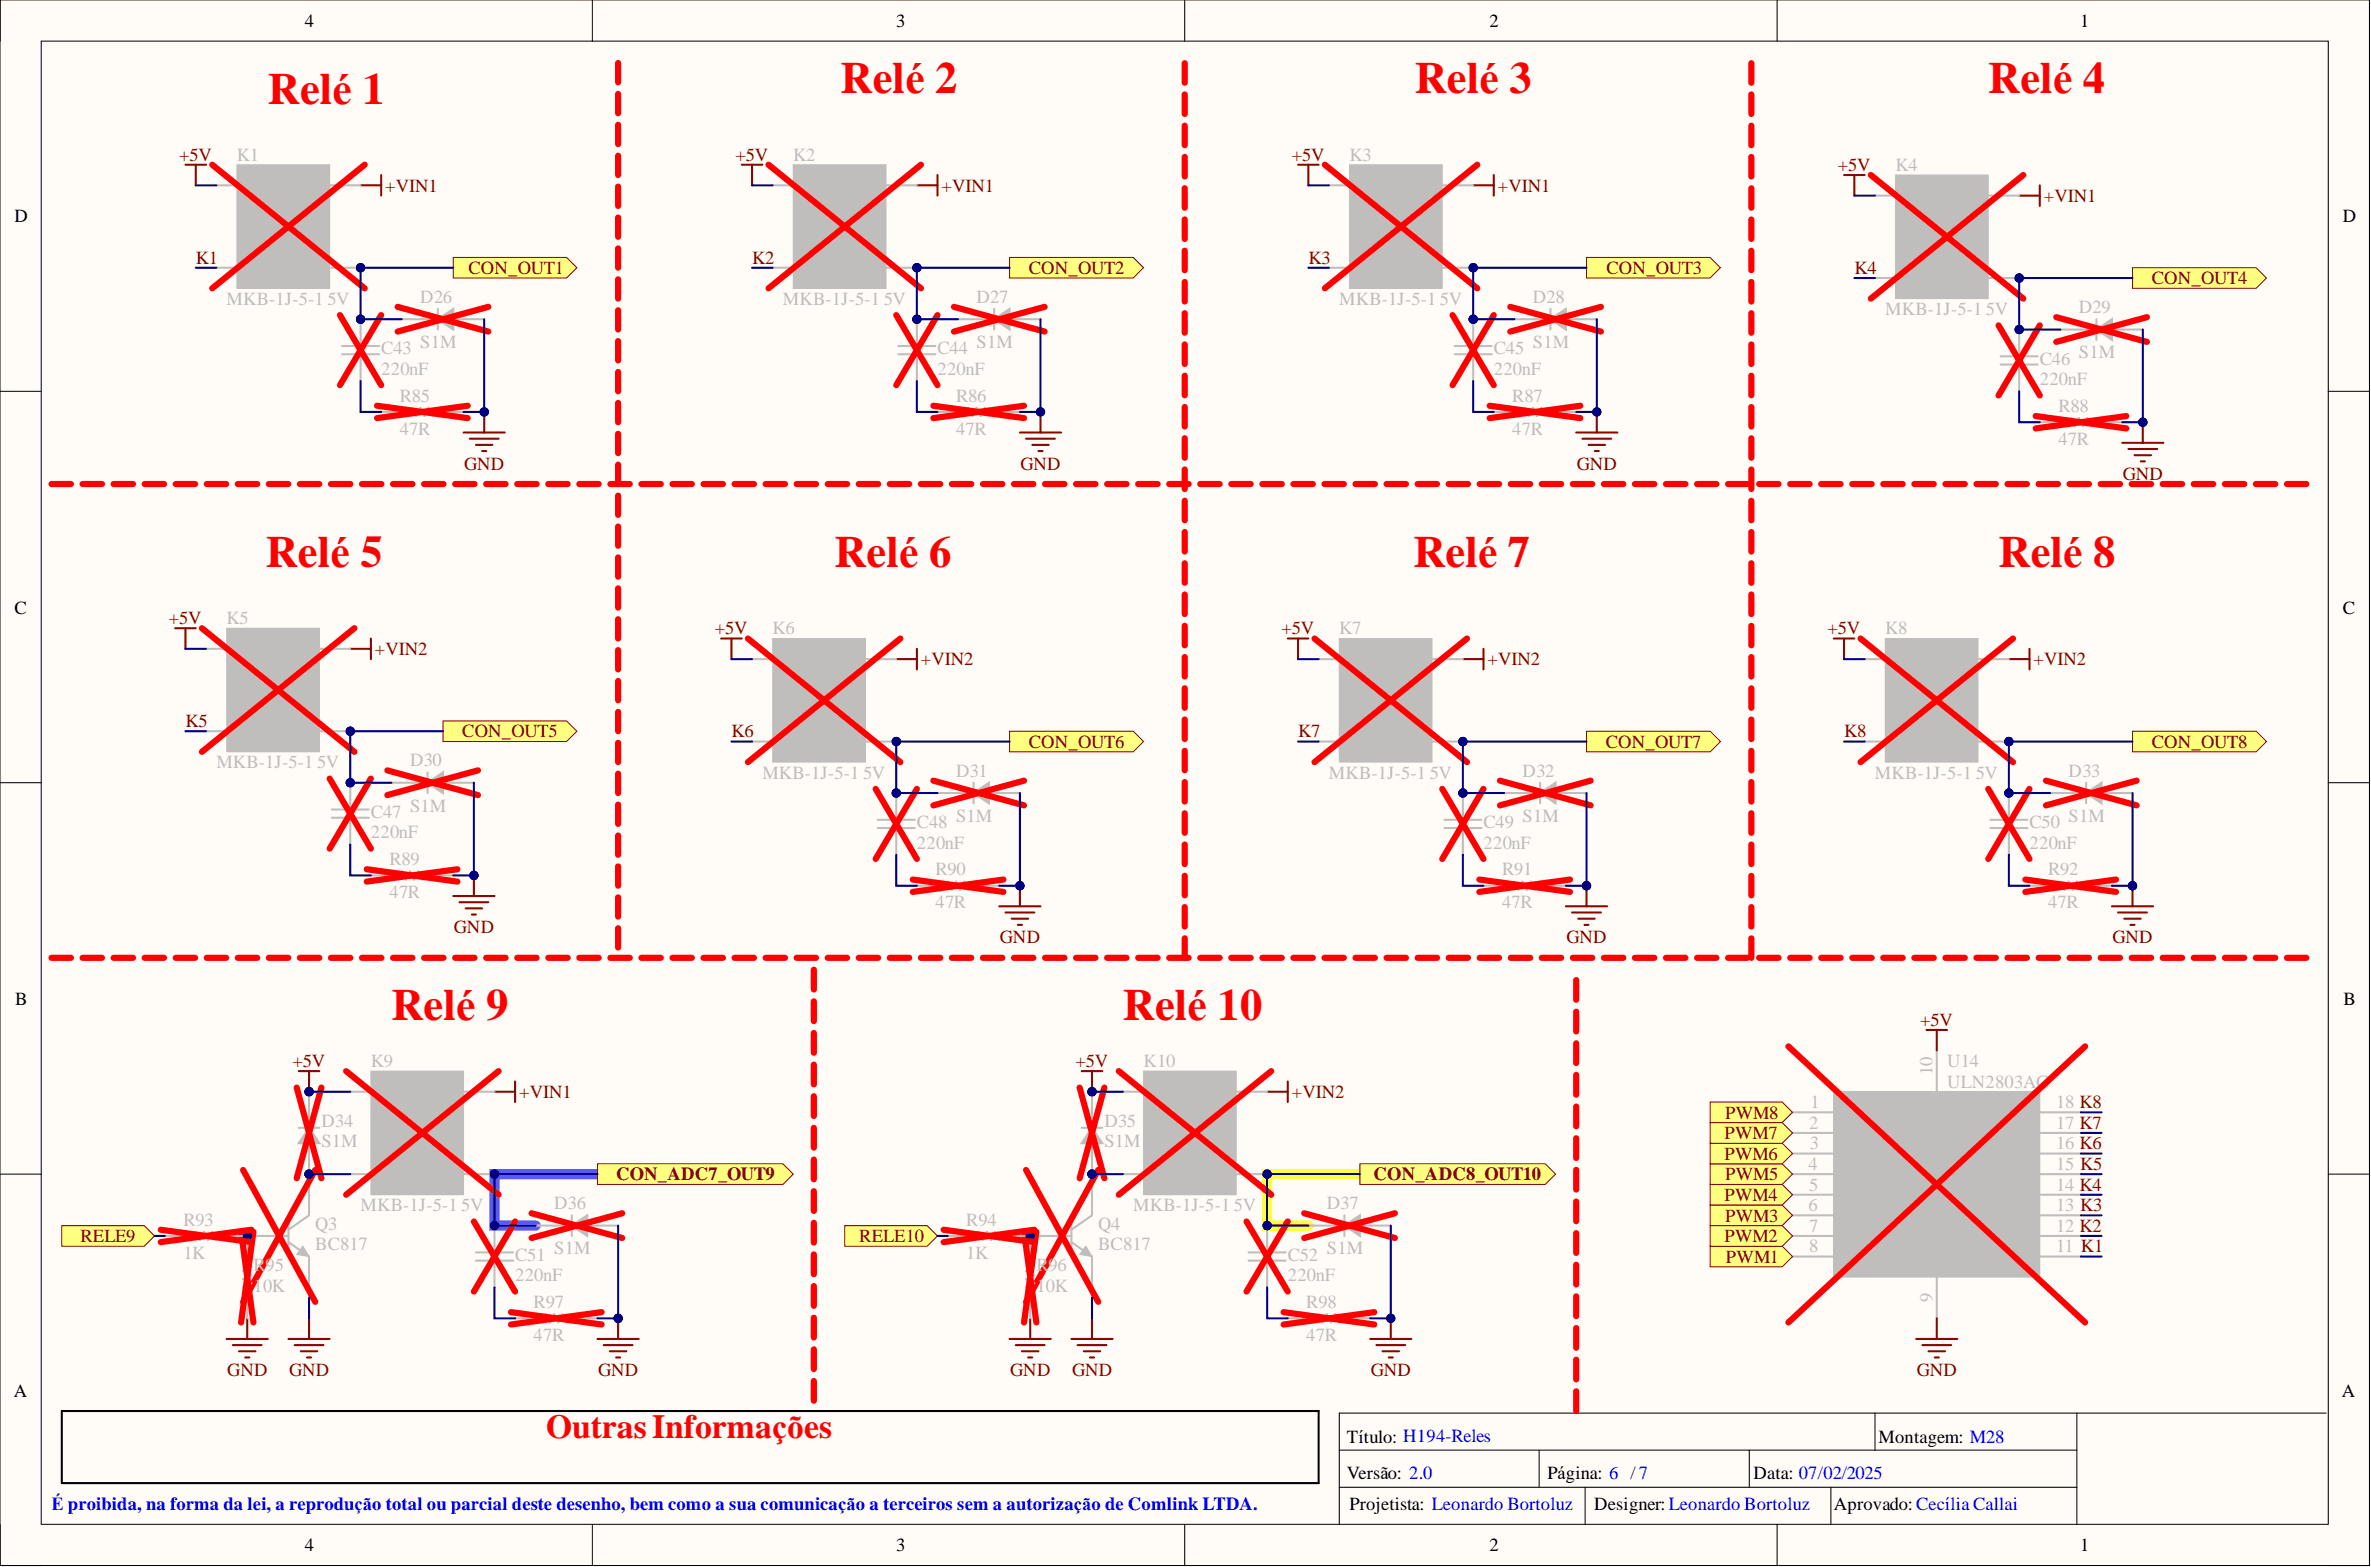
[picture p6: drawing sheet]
<svg xmlns="http://www.w3.org/2000/svg" width="292mm" height="193mm" viewBox="0 0 292 193" stroke-linecap="round" stroke-linejoin="round" font-family="sans-serif">
<defs><g id="words">
<g font-size="5.5" fill="#f00">
<text x="103.6" y="11.5">Relé 2</text>
<text x="174.3" y="11.5">Relé 3</text>
<text x="245" y="11.5">Relé 4</text>
<text x="33" y="12.8">Relé 1</text>
<text x="32.7" y="69.8">Relé 5</text>
<text x="102.8" y="69.8">Relé 6</text>
<text x="174.1" y="69.8">Relé 7</text>
<text x="246.2" y="69.8">Relé 8</text>
<text x="48.2" y="125.6">Relé 9</text>
<text x="138.3" y="125.6">Relé 10</text>
</g>
<text font-size="4.1" fill="#f00" x="67.3" y="177.1">OutrasInformações</text>
<g font-size="2.3">
<text x="37.6" y="3.3">4</text>
<text x="110.4" y="3.3">3</text>
<text x="183.5" y="3.3">2</text>
<text x="256.3" y="3.3">1</text>
<text x="1.8" y="27.4">D</text>
<text x="288.6" y="27.4">D</text>
<text x="1.8" y="75.6">C</text>
<text x="288.6" y="75.6">C</text>
<text x="1.9" y="123.8">B</text>
<text x="288.7" y="123.8">B</text>
<text x="1.7" y="172">A</text>
<text x="288.5" y="172">A</text>
<text x="165.9" y="177.7">Título: H194-Reles</text>
<text x="231.4" y="177.7">Montagem: M28</text>
<text x="165.9" y="182.1">Versão: 2.0</text>
<text x="166.3" y="185.9">Projetista: Leonardo Bortoluz</text>
<text x="190.6" y="182.1">Página: 6 /7</text>
<text x="196.4" y="185.9">Designer: Leonardo Bortoluz</text>
<text x="216" y="182.1">Data: 07/02/2025</text>
<text x="225.9" y="185.9">Aprovado: Cecília Callai</text>
<text x="37.6" y="191">4</text>
<text x="110.4" y="191">3</text>
<text x="183.5" y="191">2</text>
<text x="256.3" y="191">1</text>
</g>
<g font-size="2.3" fill="#800000">
<text x="22.1" y="19.8">+5V</text>
<text x="47.5" y="23.6">+VIN1</text>
<text x="90.6" y="19.8">+5V</text>
<text x="116" y="23.6">+VIN1</text>
<text x="159.2" y="19.8">+5V</text>
<text x="184.5" y="23.6">+VIN1</text>
<text x="226.4" y="21">+5V</text>
<text x="251.8" y="24.9">+VIN1</text>
<text x="24.1" y="32.5">K1</text>
<text x="57.7" y="33.7">CON_OUT1</text>
<text x="92.6" y="32.5">K2</text>
<text x="126.7" y="33.7">CON_OUT2</text>
<text x="161.2" y="32.5">K3</text>
<text x="197.9" y="33.7">CON_OUT3</text>
<text x="228.5" y="33.7">K4</text>
<text x="265.1" y="35">CON_OUT4</text>
<text x="57.2" y="57.8">GND</text>
<text x="125.7" y="57.8">GND</text>
<text x="194.3" y="57.8">GND</text>
<text x="261.5" y="59.1">GND</text>
<text x="20.8" y="76.9">+5V</text>
<text x="46.2" y="80.7">+VIN2</text>
<text x="88.1" y="78.1">+5V</text>
<text x="113.5" y="81.9">+VIN2</text>
<text x="157.9" y="78.1">+5V</text>
<text x="183.3" y="81.9">+VIN2</text>
<text x="225.2" y="78.1">+5V</text>
<text x="250.5" y="81.9">+VIN2</text>
<text x="22.8" y="89.5">K5</text>
<text x="56.9" y="90.8">CON_OUT5</text>
<text x="90.1" y="90.8">K6</text>
<text x="126.7" y="92.1">CON_OUT6</text>
<text x="159.9" y="90.8">K7</text>
<text x="197.8" y="92.1">CON_OUT7</text>
<text x="227.2" y="90.8">K8</text>
<text x="265.1" y="92.1">CON_OUT8</text>
<text x="55.9" y="114.9">GND</text>
<text x="123.2" y="116.2">GND</text>
<text x="193" y="116.2">GND</text>
<text x="260.3" y="116.2">GND</text>
<text x="36" y="131.4">+5V</text>
<text x="132.5" y="131.4">+5V</text>
<text x="236.6" y="126.3">+5V</text>
<text x="64" y="135.2">+VIN1</text>
<text x="159.2" y="135.2">+VIN2</text>
<text x="212.5" y="137.7">PWM8</text>
<text x="212.5" y="142.8">PWM6</text>
<text x="212.5" y="140.3">PWM7</text>
<text x="75.9" y="145.3">CON_ADC7_OUT9</text>
<text x="169.2" y="145.3">CON_ADC8_OUT10</text>
<text x="212.5" y="147.9">PWM4</text>
<text x="212.5" y="145.3">PWM5</text>
<text x="9.9" y="153">RELE9</text>
<text x="105.8" y="153">RELE10</text>
<text x="212.5" y="153">PWM2</text>
<text x="212.5" y="150.4">PWM3</text>
<text x="212.6" y="155.5">PWM1</text>
<text x="28" y="169.4">GND</text>
<text x="35.6" y="169.4">GND</text>
<text x="73.7" y="169.4">GND</text>
<text x="124.5" y="169.4">GND</text>
<text x="132.1" y="169.4">GND</text>
<text x="168.9" y="169.4">GND</text>
<text x="236.2" y="169.4">GND</text>
</g>
<g font-size="2.3" fill="#bfbebc">
<text x="29.2" y="19.8">K1</text>
<text x="97.7" y="19.8">K2</text>
<text x="166.3" y="19.8">K3</text>
<text x="233.5" y="21">K4</text>
<text x="36.8" y="32.5">NA</text>
<text x="105.3" y="32.5">NA</text>
<text x="173.9" y="32.5">NA</text>
<text x="241.1" y="33.7">NA</text>
<text x="27.9" y="37.5">MKB-1J-5-1</text>
<text x="40.3" y="37.5">5V</text>
<text x="51.8" y="37.3">D26</text>
<text x="96.5" y="37.5">MKB-1J-5-1</text>
<text x="108.9" y="37.5">5V</text>
<text x="120.3" y="37.3">D27</text>
<text x="165" y="37.5">MKB-1J-5-1</text>
<text x="177.4" y="37.5">5V</text>
<text x="188.9" y="37.3">D28</text>
<text x="232.3" y="38.8">MKB-1J-5-1</text>
<text x="244.7" y="38.8">5V</text>
<text x="256.1" y="38.6">D29</text>
<text x="47" y="43.6">C43</text>
<text x="47" y="46.2">220nF</text>
<text x="51.8" y="42.9">S1M</text>
<text x="115.5" y="43.6">C44</text>
<text x="115.5" y="46.2">220nF</text>
<text x="120.3" y="42.9">S1M</text>
<text x="184" y="43.6">C45</text>
<text x="184" y="46.2">220nF</text>
<text x="188.9" y="42.9">S1M</text>
<text x="251.3" y="44.9">C46</text>
<text x="251.3" y="47.4">220nF</text>
<text x="256.1" y="44.1">S1M</text>
<text x="49.2" y="49.5">R85</text>
<text x="49.2" y="53.5">47R</text>
<text x="117.8" y="49.5">R86</text>
<text x="117.8" y="53.5">47R</text>
<text x="186.3" y="49.5">R87</text>
<text x="186.3" y="53.5">47R</text>
<text x="253.6" y="50.7">R88</text>
<text x="253.6" y="54.8">47R</text>
<text x="27.9" y="76.9">K5</text>
<text x="95.2" y="78.1">K6</text>
<text x="165" y="78.1">K7</text>
<text x="232.3" y="78.1">K8</text>
<text x="35.5" y="89.5">NA</text>
<text x="26.7" y="94.6">MKB-1J-5-1</text>
<text x="39.1" y="94.6">5V</text>
<text x="50.5" y="94.4">D30</text>
<text x="93.9" y="95.9">MKB-1J-5-1</text>
<text x="102.8" y="90.8">NA</text>
<text x="106.3" y="95.9">5V</text>
<text x="117.8" y="95.6">D31</text>
<text x="163.7" y="95.9">MKB-1J-5-1</text>
<text x="172.6" y="90.8">NA</text>
<text x="176.1" y="95.9">5V</text>
<text x="187.6" y="95.6">D32</text>
<text x="231" y="95.9">MKB-1J-5-1</text>
<text x="239.9" y="90.8">NA</text>
<text x="243.4" y="95.9">5V</text>
<text x="254.8" y="95.6">D33</text>
<text x="45.7" y="100.7">C47</text>
<text x="50.5" y="99.9">S1M</text>
<text x="113" y="102">C48</text>
<text x="117.8" y="101.2">S1M</text>
<text x="182.8" y="102">C49</text>
<text x="187.6" y="101.2">S1M</text>
<text x="250" y="102">C50</text>
<text x="254.8" y="101.2">S1M</text>
<text x="45.7" y="103.2">220nF</text>
<text x="48" y="106.5">R89</text>
<text x="113" y="104.5">220nF</text>
<text x="115.2" y="107.8">R90</text>
<text x="182.8" y="104.5">220nF</text>
<text x="185" y="107.8">R91</text>
<text x="250" y="104.5">220nF</text>
<text x="252.3" y="107.8">R92</text>
<text x="48" y="110.6">47R</text>
<text x="115.2" y="111.9">47R</text>
<text x="185" y="111.9">47R</text>
<text x="252.3" y="111.9">47R</text>
<text x="45.7" y="131.4">K9</text>
<text x="140.9" y="131.4">K10</text>
<text x="239.9" y="131.4">U14</text>
<text x="223" y="136.5">1</text>
<text x="227.7" y="137.7">IN 1</text>
<text x="238.1" y="132.4" transform="rotate(-90 238.1 132.4)">10</text>
<text x="239.9" y="133.9">ULN2803AG</text>
<text x="243.3" y="137.7">OUT 1</text>
<text x="253.3" y="136.5">18 K8</text>
<text x="39.6" y="138.8">D34</text>
<text x="39.6" y="141.3">S1M</text>
<text x="136.1" y="138.8">D35</text>
<text x="136.1" y="141.3">S1M</text>
<text x="222.9" y="139">2</text>
<text x="223" y="141.5">3</text>
<text x="227.7" y="140.3">IN 2</text>
<text x="243.2" y="140.3">OUT 2</text>
<text x="243.3" y="142.8">OUT 3</text>
<text x="253.3" y="141.5">16 K6</text>
<text x="253.3" y="139">17 K7</text>
<text x="44.4" y="149.2">MKB-1J-5-1</text>
<text x="53.3" y="144.1">NA</text>
<text x="56.8" y="149.2">5V</text>
<text x="68.3" y="148.9">D36</text>
<text x="139.6" y="149.2">MKB-1J-5-1</text>
<text x="148.5" y="144.1">NA</text>
<text x="152" y="149.2">5V</text>
<text x="163.5" y="148.9">D37</text>
<text x="222.8" y="144.1">4</text>
<text x="222.8" y="149.2">6</text>
<text x="222.9" y="146.6">5</text>
<text x="253.3" y="149.2">13 K3</text>
<text x="253.3" y="146.6">14 K4</text>
<text x="253.3" y="144.1">15 K5</text>
<text x="22.6" y="150.9">R93</text>
<text x="22.6" y="155">1K</text>
<text x="38.8" y="151.4">Q3</text>
<text x="38.8" y="154">BC817</text>
<text x="63.5" y="155.2">C51</text>
<text x="68.3" y="154.5">S1M</text>
<text x="119" y="150.9">R94</text>
<text x="119" y="155">1K</text>
<text x="135.3" y="151.4">Q4</text>
<text x="135.3" y="154">BC817</text>
<text x="158.6" y="155.2">C52</text>
<text x="163.5" y="154.5">S1M</text>
<text x="222.9" y="151.7">7</text>
<text x="222.9" y="154.2">8</text>
<text x="227.7" y="153">IN 7</text>
<text x="227.7" y="155.5">IN 8</text>
<text x="243.2" y="153">OUT 7</text>
<text x="243.2" y="150.4">OUT 6</text>
<text x="243.3" y="155.5">OUT 8</text>
<text x="253.3" y="154.2">11 K1</text>
<text x="253.3" y="151.7">12 K2</text>
<text x="31.2" y="156.5">R95</text>
<text x="31.2" y="159">10K</text>
<text x="63.5" y="157.8">220nF</text>
<text x="65.7" y="161.1">R97</text>
<text x="127.7" y="156.5">R96</text>
<text x="127.7" y="159">10K</text>
<text x="158.6" y="157.8">220nF</text>
<text x="160.9" y="161.1">R98</text>
<text x="238.1" y="160.3" transform="rotate(-90 238.1 160.3)">9</text>
<text x="65.7" y="165.1">47R</text>
<text x="160.9" y="165.1">47R</text>
</g>
<text font-size="2.3" fill="#00f" x="6.3" y="185.9">É proibida, na forma da lei, a reprodução total ou parcial deste desenho, bem como a sua comunicação a terceiros sem a autorização de Comlink LTDA.</text>
</g></defs>
<path d="M0 0h291.9v192.8h-291.9z" fill-rule="evenodd" fill="#fffcf8"/>
<path d="M0 0h291.9v192.8h-291.9z" fill="none" stroke="#000" stroke-width=".12"/>
<path d="M5.1 5.1h281.7v182.6h-281.7z" fill-rule="evenodd" fill="#fffcf8"/>
<g fill="none" stroke="#000" stroke-width=".12">
<path d="M0 0v5.1M73 0v5.1M146 0v5.1M218.9 0v5.1M5.1 5.1h281.7v182.6h-281.7zM0 48.2h5.1M286.8 48.2h5.1M0 96.4h5.1M286.8 96.4h5.1M0 144.6h5.1M286.8 144.6h5.1M165 178.6h90.9"/>
<path d="M189.6 178.6v4.5M215.5 178.6v4.5M231 174v4.6M255.9 174v13.7M286.6 174h-121.6v13.7M0 187.7v5.1h5.1M73 187.7v5.1M146 187.7v5.1M165 183.1h90.9M195.3 183.1v4.6M218.9 187.7v5.1M225.6 183.1v4.6"/>
<path d="M286.8 192.8h5.1"/>
</g>
<path d="M73.6 144.6h-12.7v6.3h5.1" fill="none" stroke="#6e6eff" stroke-width="1.3"/>
<path d="M167.5 144.6h-11.4v6.3h5.1" fill="none" stroke="#ff0" stroke-width="1.3"/>
<path d="M7.6 173.8h154.9v8.8h-154.9z" fill="none" stroke="#000" stroke-width=".25"/>
<path d="M49.5 39.3h2.5M57.1 39.3h2.6" fill="none" stroke="#bfbebc" stroke-width=".25"/>
<path d="M53.9 39.3l1.9-1.3v2.6z" fill="#bfbebc"/>
<path d="M52 39.3h5.1M53.9 39.3l1.9-1.3v2.6zM53.9 38v2.6" fill="none" stroke="#bfbebc" stroke-width=".25"/>
<path d="M49 37.8l11.2 3M60.2 37.8l-11.2 3" fill="none" stroke="#f00" stroke-width=".76"/>
<circle cx="44.4" cy="39.3" r=".51" fill="#000080"/>
<circle cx="44.4" cy="39.3" r=".51" fill="none" stroke="#000080" stroke-width=".12"/>
<path d="M44.4 39.3v2.5M44.4 44.4v2.5" fill="none" stroke="#bfbebc" stroke-width=".25"/>
<circle cx="44.4" cy="39.3" r=".51" fill="#000080"/>
<circle cx="44.4" cy="39.3" r=".51" fill="none" stroke="#000080" stroke-width=".12"/>
<path d="M42.1 42.6h4.6M42.1 43.6h4.6M44.4 41.8v.8M44.4 43.6v.8" fill="none" stroke="#bfbebc" stroke-width=".25"/>
<path d="M41.9 38.8l5.1 8.6M47 38.8l-5.1 8.6" fill="none" stroke="#f00" stroke-width=".76"/>
<path d="M225.9 134.4h25.4v22.9h-25.4z" fill-rule="evenodd" fill="#bfbebc"/>
<path d="M225.9 134.4h25.4v22.9h-25.4z" fill="none" stroke="#bfbebc" stroke-width=".12"/>
<g fill="none" stroke="#bfbebc" stroke-width=".25">
<path d="M220.8 137h5.1M220.8 139.5h5.1M238.6 129.4v5M251.3 137h5.1M251.3 139.5h5.1M220.8 142.1h5.1M220.8 144.6h5.1M220.8 147.1h5.1M220.8 149.7h5.1M220.8 152.2h5.1M220.8 154.7h5.1M238.6 157.3v5"/>
<path d="M251.3 142.1h5.1M251.3 144.6h5.1M251.3 147.1h5.1M251.3 149.7h5.1M251.3 152.2h5.1M251.3 154.7h5.1"/>
</g>
<path d="M220.3 128.9l36.6 34M256.9 128.9l-36.6 34" fill="none" stroke="#f00" stroke-width=".76"/>
<path d="M210.7 153.5h8.9l1.2 1.2-1.2 1.3h-8.9z" fill-rule="evenodd" fill="#ffff80"/>
<path d="M210.7 153.5h8.9l1.2 1.2-1.2 1.3h-8.9z" fill="none" stroke="#800000" stroke-width=".12"/>
<path d="M210.7 150.9h8.9l1.2 1.3-1.2 1.3h-8.9z" fill-rule="evenodd" fill="#ffff80"/>
<path d="M210.7 150.9h8.9l1.2 1.3-1.2 1.3h-8.9z" fill="none" stroke="#800000" stroke-width=".12"/>
<path d="M210.7 148.4h8.9l1.2 1.3-1.2 1.2h-8.9z" fill-rule="evenodd" fill="#ffff80"/>
<path d="M210.7 148.4h8.9l1.2 1.3-1.2 1.2h-8.9z" fill="none" stroke="#800000" stroke-width=".12"/>
<path d="M210.7 145.9h8.9l1.2 1.2-1.2 1.3h-8.9z" fill-rule="evenodd" fill="#ffff80"/>
<path d="M210.7 145.9h8.9l1.2 1.2-1.2 1.3h-8.9z" fill="none" stroke="#800000" stroke-width=".12"/>
<path d="M210.7 143.3h8.9l1.2 1.3-1.2 1.3h-8.9z" fill-rule="evenodd" fill="#ffff80"/>
<path d="M210.7 143.3h8.9l1.2 1.3-1.2 1.3h-8.9z" fill="none" stroke="#800000" stroke-width=".12"/>
<path d="M210.7 140.8h8.9l1.2 1.3-1.2 1.2h-8.9z" fill-rule="evenodd" fill="#ffff80"/>
<path d="M210.7 140.8h8.9l1.2 1.3-1.2 1.2h-8.9z" fill="none" stroke="#800000" stroke-width=".12"/>
<path d="M210.7 138.2h8.9l1.2 1.3-1.2 1.3h-8.9z" fill-rule="evenodd" fill="#ffff80"/>
<path d="M210.7 138.2h8.9l1.2 1.3-1.2 1.3h-8.9z" fill="none" stroke="#800000" stroke-width=".12"/>
<path d="M210.7 135.7h8.9l1.2 1.3-1.2 1.2h-8.9z" fill-rule="evenodd" fill="#ffff80"/>
<path d="M210.7 135.7h8.9l1.2 1.3-1.2 1.2h-8.9z" fill="none" stroke="#800000" stroke-width=".12"/>
<path d="M57.1 53.3h5.1M57.9 54h3.5M58.6 54.8h2.1M59.4 55.5h.5M59.7 50.7v2.6M237.3 126.8h2.6M238.6 126.8v2.6M236.1 164.9h5M236.8 165.6h3.6M237.6 166.4h2M238.4 167.2h.5M238.6 162.3v2.6" fill="none" stroke="#800000" stroke-width=".25"/>
<g fill="none" stroke="#f00" stroke-width=".76">
<path d="M146 7.8v2.4M146 11.6v2.4M146 15.5v2.4M146 19.3v2.4M215.8 7.8v2.4M215.8 11.6v2.4M215.8 15.5v2.4M215.8 19.3v2.4M146 23.2v2.4M146 27v2.4M146 30.9v2.4M146 34.7v2.4"/>
<path d="M146 38.6v2.4M215.8 23.2v2.4M215.8 27v2.4M215.8 30.9v2.4M215.8 34.7v2.4M215.8 38.6v2.4M6.3 59.6h2.4M10.2 59.6h2.4M14 59.6h2.4M17.8 59.6h2.4M21.6 59.6h2.4M25.5 59.6h2.4"/>
<path d="M29.3 59.6h2.4M33.1 59.6h2.4M36.9 59.6h2.4M40.8 59.6h2.4M44.6 59.6h2.4M46.5 50l11.1 1.5M48.4 59.6h2.4M52.2 59.6h2.4M56.1 59.6h2.4M57.6 50l-11.1 1.5M59.9 59.6h2.4M63.7 59.6h2.4"/>
<path d="M67.5 59.6h2.4M71.4 59.6h2.4M75.2 59.6h2.4M79 59.6h2.4M82.8 59.6h2.4M86.7 59.6h2.4M90.5 59.6h2.4M94.3 59.6h2.4M98.1 59.6h2.4M102 59.6h2.4M105.8 59.6h2.4M109.6 59.6h2.4"/>
<path d="M113.4 59.6h2.4M117.3 59.6h2.4M121.1 59.6h2.4M124.9 59.6h2.4M128.7 59.6h2.4M132.6 59.6h2.4M136.4 59.6h2.4M140.2 59.6h2.4M144 59.6h2.4M146 42.4v2.4M146 46.3v2.4M146 50.1v2.4"/>
<path d="M146 54v2.4M146 57.8v2.4M147.9 59.6h2.4M151.7 59.6h2.4M155.5 59.6h2.4M159.3 59.6h2.4M163.2 59.6h2.4M167 59.6h2.4M170.8 59.6h2.4M174.6 59.6h2.4M178.5 59.6h2.4M182.3 59.6h2.4"/>
<path d="M186.1 59.6h2.4M189.9 59.6h2.4M193.8 59.6h2.4M197.6 59.6h2.4M201.4 59.6h2.4M205.2 59.6h2.4M209.1 59.6h2.4M212.9 59.6h2.4M215.8 42.4v2.4M215.8 46.3v2.4M215.8 50.1v2.4M215.8 54v2.4"/>
<path d="M215.8 57.8v2.4M216.7 59.6h2.4M220.6 59.6h2.3M224.4 59.6h2.4M228.2 59.6h2.4M232 59.6h2.4M235.8 59.6h2.4M239.7 59.6h2.4M243.5 59.6h2.4M247.3 59.6h2.4M251.1 59.6h2.4M255 59.6h2.4"/>
<path d="M258.8 59.6h2.4M262.6 59.6h2.4M266.4 59.6h2.4M270.3 59.6h2.4M274.1 59.6h2.4M277.9 59.6h2.4M281.7 59.6h2.4M146 61.7v2.4M146 65.5v2.4M146 69.4v2.4M146 73.2v2.4M146 77.1v2.4"/>
<path d="M215.8 61.7v2.4M215.8 65.5v2.4M215.8 69.4v2.4M215.8 73.2v2.4M215.8 77.1v2.4M146 80.9v2.4M146 84.8v2.4M146 88.6v2.4M146 92.5v2.4M146 96.3v2.4M215.8 80.9v2.4M215.8 84.8v2.4"/>
<path d="M215.8 88.6v2.4M215.8 92.5v2.4M215.8 96.3v2.4M6.3 118h2.4M10.2 118h2.4M14 118h2.4M17.8 118h2.4M21.6 118h2.4M25.5 118h2.4M29.3 118h2.4M33.1 118h2.4M36.9 118h2.4"/>
<path d="M40.8 118h2.4M44.6 118h2.4M48.4 118h2.4M52.2 118h2.4M56.1 118h2.4M59.9 118h2.4M63.7 118h2.4M67.5 118h2.4M71.4 118h2.4M75.2 118h2.4M79 118h2.4M82.8 118h2.4"/>
<path d="M86.7 118h2.4M90.5 118h2.4M94.3 118h2.4M98.1 118h2.4M102 118h2.4M105.8 118h2.4M109.6 118h2.4M113.4 118h2.4M117.3 118h2.4M121.1 118h2.4M124.9 118h2.4M128.7 118h2.4"/>
<path d="M132.6 118h2.4M136.4 118h2.4M140.2 118h2.4M144 118h2.4M146 100.2v2.4M146 104v2.4M146 107.9v2.4M146 111.7v2.4M146 115.5v2.5M147.9 118h2.4M151.7 118h2.4M155.5 118h2.4"/>
<path d="M159.3 118h2.4M163.2 118h2.4M167 118h2.4M170.8 118h2.4M174.6 118h2.4M178.5 118h2.4M182.3 118h2.4M186.1 118h2.4M189.9 118h2.4M193.8 118h2.4M197.6 118h2.4M201.4 118h2.4"/>
<path d="M205.2 118h2.4M209.1 118h2.4M212.9 118h2.4M215.8 100.2v2.4M215.8 104v2.4M215.8 107.9v2.4M215.8 111.7v2.4M215.8 115.6v2.4M216.7 118h2.4M220.6 118h2.3M224.4 118h2.4M228.2 118h2.4"/>
<path d="M232 118h2.4M235.8 118h2.4M239.7 118h2.4M243.5 118h2.4M247.3 118h2.4M251.1 118h2.4M255 118h2.4M258.8 118h2.4M262.6 118h2.4M266.4 118h2.4M270.3 118h2.4M274.1 118h2.4"/>
<path d="M277.9 118h2.4M281.7 118h2.4"/>
</g>
<path d="M47 50.7h3.5l.3-.5 .5 1 .5-1 .5 1 .5-1 .5 1 .3-.5h3.5" fill="none" stroke="#bfbebc" stroke-width=".25"/>
<circle cx="59.7" cy="50.7" r=".51" fill="#000080"/>
<circle cx="59.7" cy="50.7" r=".51" fill="none" stroke="#000080" stroke-width=".12"/>
<path d="M22.8 20.3h2.6M24.1 20.3v2.5M44.4 22.8h2.6M47 21.6v2.5M91.4 20.3h2.5M92.6 20.3v2.5M159.9 20.3h2.6M161.2 20.3v2.5M227.2 21.6h2.5M228.5 21.6v2.5M88.8 78.6h2.6M90.1 78.6v2.6" fill="none" stroke="#800000" stroke-width=".25"/>
<path d="M253.8 40.6h2.6M261.4 40.6h2.6" fill="none" stroke="#bfbebc" stroke-width=".25"/>
<path d="M258.3 40.6l1.9-1.3v2.5z" fill="#bfbebc"/>
<path d="M258.3 39.3v2.5M256.4 40.6h5M258.3 40.6l1.9-1.3v2.5z" fill="none" stroke="#bfbebc" stroke-width=".25"/>
<path d="M253.3 39.1l11.2 3M264.5 39.1l-11.2 3" fill="none" stroke="#f00" stroke-width=".76"/>
<circle cx="248.8" cy="40.6" r=".51" fill="#000080"/>
<circle cx="248.8" cy="40.6" r=".51" fill="none" stroke="#000080" stroke-width=".12"/>
<path d="M248.8 40.6v2.5M248.8 45.7v2.5" fill="none" stroke="#bfbebc" stroke-width=".25"/>
<circle cx="248.8" cy="40.6" r=".51" fill="#000080"/>
<circle cx="248.8" cy="40.6" r=".51" fill="none" stroke="#000080" stroke-width=".12"/>
<path d="M246.5 43.9h4.5M246.5 44.9h4.5M248.8 43.1v.8M248.8 44.9v.8M251.3 52h3.5l.3-.5 .5 1 .5-1 .5 1 .5-1 .5 1 .3-.5h3.5" fill="none" stroke="#bfbebc" stroke-width=".25"/>
<path d="M246.2 40.1l5.1 8.6M250.8 51.2l11.2 1.6M251.3 40.1l-5.1 8.6M262 51.2l-11.2 1.6" fill="none" stroke="#f00" stroke-width=".76"/>
<path d="M261.4 54.5h5.1M262.2 55.3h3.6M263 56.1h2M263.7 56.8h.5M264 52v2.5" fill="none" stroke="#800000" stroke-width=".25"/>
<circle cx="264" cy="52" r=".51" fill="#000080"/>
<circle cx="264" cy="52" r=".51" fill="none" stroke="#000080" stroke-width=".12"/>
<path d="M118 39.3h2.6M125.6 39.3h2.6" fill="none" stroke="#bfbebc" stroke-width=".25"/>
<path d="M122.5 39.3l1.9-1.3v2.6z" fill="#bfbebc"/>
<path d="M120.6 39.3h5M122.5 39.3l1.9-1.3v2.6zM122.5 38v2.6M115.5 50.7h3.5l.3-.5 .5 1 .5-1 .5 1 .5-1 .5 1 .3-.5h3.5" fill="none" stroke="#bfbebc" stroke-width=".25"/>
<path d="M117.5 37.8l11.2 3M128.7 37.8l-11.2 3M115 50l11.2 1.5M126.2 50l-11.2 1.5" fill="none" stroke="#f00" stroke-width=".76"/>
<circle cx="113" cy="39.3" r=".51" fill="#000080"/>
<circle cx="113" cy="39.3" r=".51" fill="none" stroke="#000080" stroke-width=".12"/>
<path d="M113 39.3v2.5M113 44.4v2.5" fill="none" stroke="#bfbebc" stroke-width=".25"/>
<circle cx="113" cy="39.3" r=".51" fill="#000080"/>
<circle cx="113" cy="39.3" r=".51" fill="none" stroke="#000080" stroke-width=".12"/>
<path d="M186.6 39.3h2.5M194.2 39.3h2.5M110.7 42.6h4.5M110.7 43.6h4.5M113 41.8v.8M113 43.6v.8" fill="none" stroke="#bfbebc" stroke-width=".25"/>
<path d="M110.4 38.8l5.1 8.6M115.5 38.8l-5.1 8.6" fill="none" stroke="#f00" stroke-width=".76"/>
<path d="M191 39.3l1.9-1.3v2.6z" fill="#bfbebc"/>
<path d="M189.1 39.3h5.1M191 39.3l1.9-1.3v2.6zM191 38v2.6M184 50.7h3.6l.2-.5 .5 1 .6-1 .5 1 .5-1 .5 1 .2-.5h3.6" fill="none" stroke="#bfbebc" stroke-width=".25"/>
<path d="M186.1 37.8l11.1 3M197.2 37.8l-11.1 3M183.5 50l11.2 1.5M194.7 50l-11.2 1.5" fill="none" stroke="#f00" stroke-width=".76"/>
<circle cx="181.5" cy="39.3" r=".51" fill="#000080"/>
<circle cx="181.5" cy="39.3" r=".51" fill="none" stroke="#000080" stroke-width=".12"/>
<path d="M181.5 39.3v2.5M181.5 44.4v2.5" fill="none" stroke="#bfbebc" stroke-width=".25"/>
<circle cx="181.5" cy="39.3" r=".51" fill="#000080"/>
<circle cx="181.5" cy="39.3" r=".51" fill="none" stroke="#000080" stroke-width=".12"/>
<path d="M179.2 42.6h4.6M179.2 43.6h4.6M181.5 41.8v.8M181.5 43.6v.8M48.2 96.4h2.6M55.8 96.4h2.6" fill="none" stroke="#bfbebc" stroke-width=".25"/>
<path d="M179 38.8l5 8.6M184 38.8l-5 8.6" fill="none" stroke="#f00" stroke-width=".76"/>
<path d="M52.7 96.4l1.9-1.3v2.6z" fill="#bfbebc"/>
<path d="M50.8 96.4h5M52.7 96.4l1.9-1.3v2.6zM52.7 95.1v2.6" fill="none" stroke="#bfbebc" stroke-width=".25"/>
<path d="M47.7 94.9l11.2 3M58.9 94.9l-11.2 3" fill="none" stroke="#f00" stroke-width=".76"/>
<circle cx="43.2" cy="96.4" r=".51" fill="#000080"/>
<circle cx="43.2" cy="96.4" r=".51" fill="none" stroke="#000080" stroke-width=".12"/>
<path d="M43.2 96.4v2.5M43.2 101.5v2.5" fill="none" stroke="#bfbebc" stroke-width=".25"/>
<circle cx="43.2" cy="96.4" r=".51" fill="#000080"/>
<circle cx="43.2" cy="96.4" r=".51" fill="none" stroke="#000080" stroke-width=".12"/>
<path d="M40.9 99.7h4.5M43.2 98.9v.8M40.9 100.7h4.5M43.2 100.7v.8M45.7 107.8h3.5l.3-.5 .5 1 .5-1 .5 1 .5-1 .5 1 .3-.5h3.5" fill="none" stroke="#bfbebc" stroke-width=".25"/>
<path d="M40.6 95.9l5.1 8.6M45.7 95.9l-5.1 8.6M45.2 107l11.2 1.6M56.4 107l-11.2 1.6" fill="none" stroke="#f00" stroke-width=".76"/>
<path d="M55.8 110.3h5.1M56.6 111.1h3.6M57.4 111.9h2M58.1 112.6h.5M58.4 107.8v2.5" fill="none" stroke="#800000" stroke-width=".25"/>
<circle cx="58.4" cy="107.8" r=".51" fill="#000080"/>
<circle cx="58.4" cy="107.8" r=".51" fill="none" stroke="#000080" stroke-width=".12"/>
<path d="M115.5 97.7h2.5M123.1 97.7h2.5" fill="none" stroke="#bfbebc" stroke-width=".25"/>
<path d="M119.9 97.7l1.9-1.3v2.5z" fill="#bfbebc"/>
<path d="M118 97.7h5.1M119.9 97.7l1.9-1.3v2.5zM119.9 96.4v2.5" fill="none" stroke="#bfbebc" stroke-width=".25"/>
<path d="M115 96.1l11.2 3.1M126.2 96.1l-11.2 3.1" fill="none" stroke="#f00" stroke-width=".76"/>
<circle cx="110.4" cy="97.7" r=".51" fill="#000080"/>
<circle cx="110.4" cy="97.7" r=".51" fill="none" stroke="#000080" stroke-width=".12"/>
<path d="M110.4 97.7v2.5M110.4 102.7v2.6" fill="none" stroke="#bfbebc" stroke-width=".25"/>
<circle cx="110.4" cy="97.7" r=".51" fill="#000080"/>
<circle cx="110.4" cy="97.7" r=".51" fill="none" stroke="#000080" stroke-width=".12"/>
<path d="M108.1 101h4.6M108.1 102h4.6M110.4 100.2v.8M110.4 102v.7M113 109.1h3.5l.3-.5 .5 1 .5-1 .5 1 .5-1 .5 1 .3-.5h3.5" fill="none" stroke="#bfbebc" stroke-width=".25"/>
<path d="M107.9 97.2l5.1 8.6M113 97.2l-5.1 8.6M112.4 108.3l11.2 1.5M123.6 108.3l-11.2 1.5" fill="none" stroke="#f00" stroke-width=".76"/>
<path d="M123.1 111.6h5.1M123.9 112.4h3.5M124.6 113.1h2.1M125.4 113.9h.5M125.6 109.1v2.5" fill="none" stroke="#800000" stroke-width=".25"/>
<circle cx="125.6" cy="109.1" r=".51" fill="#000080"/>
<circle cx="125.6" cy="109.1" r=".51" fill="none" stroke="#000080" stroke-width=".12"/>
<path d="M158.6 78.6h2.6M159.9 78.6v2.6" fill="none" stroke="#800000" stroke-width=".25"/>
<path d="M185.3 97.7h2.5M192.9 97.7h2.6" fill="none" stroke="#bfbebc" stroke-width=".25"/>
<path d="M189.7 97.7l1.9-1.3v2.5z" fill="#bfbebc"/>
<path d="M187.8 97.7h5.1M189.7 97.7l1.9-1.3v2.5zM189.7 96.4v2.5" fill="none" stroke="#bfbebc" stroke-width=".25"/>
<path d="M184.8 96.1l11.2 3.1M196 96.1l-11.2 3.1" fill="none" stroke="#f00" stroke-width=".76"/>
<circle cx="180.2" cy="97.7" r=".51" fill="#000080"/>
<circle cx="180.2" cy="97.7" r=".51" fill="none" stroke="#000080" stroke-width=".12"/>
<path d="M180.2 97.7v2.5M180.2 102.7v2.6" fill="none" stroke="#bfbebc" stroke-width=".25"/>
<circle cx="180.2" cy="97.7" r=".51" fill="#000080"/>
<circle cx="180.2" cy="97.7" r=".51" fill="none" stroke="#000080" stroke-width=".12"/>
<path d="M177.9 101h4.6M177.9 102h4.6M180.2 100.2v.8M180.2 102v.7M182.8 109.1h3.5l.3-.5 .5 1 .5-1 .5 1 .5-1 .5 1 .3-.5h3.5" fill="none" stroke="#bfbebc" stroke-width=".25"/>
<path d="M177.7 97.2l5.1 8.6M182.8 97.2l-5.1 8.6M182.3 108.3l11.1 1.5M193.4 108.3l-11.1 1.5" fill="none" stroke="#f00" stroke-width=".76"/>
<path d="M192.9 111.6h5.1M193.7 112.4h3.5M194.4 113.1h2.1M195.2 113.9h.5M195.5 109.1v2.5" fill="none" stroke="#800000" stroke-width=".25"/>
<circle cx="195.5" cy="109.1" r=".51" fill="#000080"/>
<circle cx="195.5" cy="109.1" r=".51" fill="none" stroke="#000080" stroke-width=".12"/>
<path d="M252.6 97.7h2.5M260.2 97.7h2.5" fill="none" stroke="#bfbebc" stroke-width=".25"/>
<path d="M257 97.7l1.9-1.3v2.5z" fill="#bfbebc"/>
<path d="M255.1 97.7h5.1M257 97.7l1.9-1.3v2.5zM257 96.4v2.5" fill="none" stroke="#bfbebc" stroke-width=".25"/>
<path d="M252.1 96.1l11.1 3.1M263.2 96.1l-11.1 3.1" fill="none" stroke="#f00" stroke-width=".76"/>
<circle cx="247.5" cy="97.7" r=".51" fill="#000080"/>
<circle cx="247.5" cy="97.7" r=".51" fill="none" stroke="#000080" stroke-width=".12"/>
<path d="M247.5 97.7v2.5M247.5 102.7v2.6" fill="none" stroke="#bfbebc" stroke-width=".25"/>
<circle cx="247.5" cy="97.7" r=".51" fill="#000080"/>
<circle cx="247.5" cy="97.7" r=".51" fill="none" stroke="#000080" stroke-width=".12"/>
<path d="M245.2 101h4.6M245.2 102h4.6M247.5 100.2v.8M247.5 102v.7M250 109.1h3.6l.2-.5 .5 1 .5-1 .6 1 .5-1 .5 1 .2-.5h3.6" fill="none" stroke="#bfbebc" stroke-width=".25"/>
<path d="M245 97.2l5 8.6M250 97.2l-5 8.6M249.5 108.3l11.2 1.5M260.7 108.3l-11.2 1.5" fill="none" stroke="#f00" stroke-width=".76"/>
<path d="M260.2 111.6h5.1M260.9 112.4h3.6M261.7 113.1h2M262.5 113.9h.5M262.7 109.1v2.5" fill="none" stroke="#800000" stroke-width=".25"/>
<circle cx="262.7" cy="109.1" r=".51" fill="#000080"/>
<circle cx="262.7" cy="109.1" r=".51" fill="none" stroke="#000080" stroke-width=".12"/>
<path d="M125.6 53.3h5.1M126.4 54h3.6M127.2 54.8h2M127.9 55.5h.5M128.2 50.7v2.6" fill="none" stroke="#800000" stroke-width=".25"/>
<circle cx="128.2" cy="50.7" r=".51" fill="#000080"/>
<circle cx="128.2" cy="50.7" r=".51" fill="none" stroke="#000080" stroke-width=".12"/>
<path d="M194.2 53.3h5.1M194.9 54h3.6M195.7 54.8h2M196.5 55.5h.5M196.7 50.7v2.6" fill="none" stroke="#800000" stroke-width=".25"/>
<circle cx="196.7" cy="50.7" r=".51" fill="#000080"/>
<circle cx="196.7" cy="50.7" r=".51" fill="none" stroke="#000080" stroke-width=".12"/>
<path d="M21.6 77.4h2.5M22.8 77.4v2.5M225.9 78.6h2.6M227.2 78.6v2.6" fill="none" stroke="#800000" stroke-width=".25"/>
<path d="M55.8 31.7h14l1.3 1.3-1.3 1.2h-14z" fill-rule="evenodd" fill="#ffff80"/>
<path d="M55.8 31.7h14l1.3 1.3-1.3 1.2h-14z" fill="none" stroke="#800000" stroke-width=".12"/>
<path d="M124.4 31.7h15.2l1.3 1.3-1.3 1.2h-15.2z" fill-rule="evenodd" fill="#ffff80"/>
<path d="M124.4 31.7h15.2l1.3 1.3-1.3 1.2h-15.2z" fill="none" stroke="#800000" stroke-width=".12"/>
<path d="M195.5 31.7h15.2l1.3 1.3-1.3 1.2h-15.2z" fill-rule="evenodd" fill="#ffff80"/>
<path d="M195.5 31.7h15.2l1.3 1.3-1.3 1.2h-15.2z" fill="none" stroke="#800000" stroke-width=".12"/>
<path d="M262.7 33h15.2l1.3 1.2-1.3 1.3h-15.2z" fill-rule="evenodd" fill="#ffff80"/>
<path d="M262.7 33h15.2l1.3 1.2-1.3 1.3h-15.2z" fill="none" stroke="#800000" stroke-width=".12"/>
<path d="M54.6 88.8h15.2l1.3 1.2-1.3 1.3h-15.2z" fill-rule="evenodd" fill="#ffff80"/>
<path d="M54.6 88.8h15.2l1.3 1.2-1.3 1.3h-15.2z" fill="none" stroke="#800000" stroke-width=".12"/>
<path d="M124.4 90h15.2l1.3 1.3-1.3 1.3h-15.2z" fill-rule="evenodd" fill="#ffff80"/>
<path d="M124.4 90h15.2l1.3 1.3-1.3 1.3h-15.2z" fill="none" stroke="#800000" stroke-width=".12"/>
<path d="M195.5 90h15.2l1.3 1.3-1.3 1.3h-15.2z" fill-rule="evenodd" fill="#ffff80"/>
<path d="M195.5 90h15.2l1.3 1.3-1.3 1.3h-15.2z" fill="none" stroke="#800000" stroke-width=".12"/>
<path d="M262.7 90h15.2l1.3 1.3-1.3 1.3h-15.2z" fill-rule="evenodd" fill="#ffff80"/>
<path d="M262.7 90h15.2l1.3 1.3-1.3 1.3h-15.2z" fill="none" stroke="#800000" stroke-width=".12"/>
<g fill="none" stroke="#f00" stroke-width=".76">
<path d="M76.2 7.8v2.3M76.2 11.6v2.3M76.2 15.4v2.3M76.2 19.2v2.4M76.2 23v2.4M76.2 26.8v2.4M76.2 30.6v2.4M76.2 34.4v2.4M76.2 38.2v2.4M76.2 42v2.4M76.2 45.8v2.4M76.2 49.6v2.4"/>
<path d="M76.2 53.4v2.4M76.2 57.2v2.4M76.2 61v2.4M76.2 64.8v2.4M76.2 68.6v2.4M76.2 72.4v2.4M76.2 76.3v2.3M76.2 80.1v2.3M76.2 83.9v2.3M76.2 87.7v2.3M76.2 91.5v2.4M76.2 95.3v2.4"/>
<path d="M76.2 99.1v2.4M76.2 102.9v2.4M76.2 106.7v2.4M76.2 110.5v2.4M76.2 114.3v2.4"/>
</g>
<path d="M66 150.9h2.5M73.6 150.9h2.6" fill="none" stroke="#bfbebc" stroke-width=".25"/>
<path d="M70.4 150.9l1.9-1.2v2.5z" fill="#bfbebc"/>
<path d="M68.5 150.9h5.1M70.4 150.9l1.9-1.2v2.5zM70.4 149.7v2.5" fill="none" stroke="#bfbebc" stroke-width=".25"/>
<path d="M65.5 149.4l11.2 3.1M76.7 149.4l-11.2 3.1" fill="none" stroke="#f00" stroke-width=".76"/>
<circle cx="60.9" cy="150.9" r=".51" fill="#000080"/>
<circle cx="60.9" cy="150.9" r=".51" fill="none" stroke="#000080" stroke-width=".12"/>
<path d="M60.9 150.9v2.6M60.9 156v2.5" fill="none" stroke="#bfbebc" stroke-width=".25"/>
<circle cx="60.9" cy="150.9" r=".51" fill="#000080"/>
<circle cx="60.9" cy="150.9" r=".51" fill="none" stroke="#000080" stroke-width=".12"/>
<path d="M58.6 154.2h4.6M58.6 155.2h4.6M60.9 153.5v.7M60.9 155.2v.8M63.5 162.3h3.5l.3-.5 .5 1.1 .5-1.1 .5 1.1 .5-1.1 .5 1.1 .3-.6h3.5" fill="none" stroke="#bfbebc" stroke-width=".25"/>
<path d="M58.4 150.4l5.1 8.6M63.5 150.4l-5.1 8.6M63 161.6l11.1 1.5M74.1 161.6l-11.1 1.5" fill="none" stroke="#f00" stroke-width=".76"/>
<path d="M73.6 164.9h5.1M74.4 165.6h3.5M75.1 166.4h2.1M75.9 167.2h.5M76.2 162.3v2.6" fill="none" stroke="#800000" stroke-width=".25"/>
<circle cx="76.2" cy="162.3" r=".51" fill="#000080"/>
<circle cx="76.2" cy="162.3" r=".51" fill="none" stroke="#000080" stroke-width=".12"/>
<path d="M36.8 131.9h2.5M38.1 131.9v2.5" fill="none" stroke="#800000" stroke-width=".25"/>
<circle cx="38.1" cy="134.4" r=".51" fill="#000080"/>
<circle cx="38.1" cy="134.4" r=".51" fill="none" stroke="#000080" stroke-width=".12"/>
<path d="M133.3 131.9h2.5M134.5 131.9v2.5" fill="none" stroke="#800000" stroke-width=".25"/>
<circle cx="134.5" cy="134.4" r=".51" fill="#000080"/>
<circle cx="134.5" cy="134.4" r=".51" fill="none" stroke="#000080" stroke-width=".12"/>
<path d="M161.2 150.9h2.5M168.8 150.9h2.5" fill="none" stroke="#bfbebc" stroke-width=".25"/>
<path d="M165.6 150.9l1.9-1.2v2.5z" fill="#bfbebc"/>
<path d="M163.7 150.9h5.1M165.6 150.9l1.9-1.2v2.5zM165.6 149.7v2.5M158.6 162.3h3.6l.3-.5 .5 1.1 .5-1.1 .5 1.1 .5-1.1 .5 1.1 .2-.6h3.6" fill="none" stroke="#bfbebc" stroke-width=".25"/>
<path d="M160.7 149.4l11.1 3.1M171.8 149.4l-11.1 3.1M158.1 161.6l11.2 1.5M169.3 161.6l-11.2 1.5" fill="none" stroke="#f00" stroke-width=".76"/>
<circle cx="156.1" cy="150.9" r=".51" fill="#000080"/>
<circle cx="156.1" cy="150.9" r=".51" fill="none" stroke="#000080" stroke-width=".12"/>
<path d="M156.1 150.9v2.6M156.1 156v2.5" fill="none" stroke="#bfbebc" stroke-width=".25"/>
<circle cx="156.1" cy="150.9" r=".51" fill="#000080"/>
<circle cx="156.1" cy="150.9" r=".51" fill="none" stroke="#000080" stroke-width=".12"/>
<path d="M153.8 154.2h4.6M153.8 155.2h4.6M156.1 153.5v.7M156.1 155.2v.8" fill="none" stroke="#bfbebc" stroke-width=".25"/>
<path d="M153.6 150.4l5 8.6M158.6 150.4l-5 8.6" fill="none" stroke="#f00" stroke-width=".76"/>
<path d="M168.8 164.9h5.1M169.6 165.6h3.5M170.3 166.4h2.1M171.1 167.2h.5M171.3 162.3v2.6" fill="none" stroke="#800000" stroke-width=".25"/>
<circle cx="171.3" cy="162.3" r=".51" fill="#000080"/>
<circle cx="171.3" cy="162.3" r=".51" fill="none" stroke="#000080" stroke-width=".12"/>
<g fill="none" stroke="#f00" stroke-width=".76">
<path d="M100.3 119.4v2.5M100.3 123.3v2.4M100.3 127.2v2.4M100.3 131.1v2.4M100.3 135v2.4M100.3 138.9v2.4M194.2 120.7v2.4M194.2 124.6v2.4M194.2 128.5v2.4M194.2 132.4v2.4M194.2 136.3v2.4M100.3 142.8v2.4"/>
<path d="M100.3 146.7v2.4M100.3 150.6v2.4M100.3 154.5v2.4M100.3 158.4v2.4M194.2 140.2v2.4M194.2 144.1v2.4M194.2 148v2.4M194.2 151.9v2.4M194.2 155.8v2.4M194.2 159.6v2.5M100.3 162.3v2.4M100.3 166.2v2.4"/>
<path d="M100.3 170.1v2.4M194.2 163.5v2.5M194.2 167.4v2.5M194.2 171.3v2.5"/>
</g>
<circle cx="38.1" cy="144.6" r=".51" fill="#000080"/>
<circle cx="38.1" cy="144.6" r=".51" fill="none" stroke="#000080" stroke-width=".12"/>
<circle cx="30.5" cy="152.2" r=".51" fill="#000080"/>
<circle cx="30.5" cy="152.2" r=".51" fill="none" stroke="#000080" stroke-width=".12"/>
<path d="M38.1 144.6v5.1" fill="none" stroke="#bfbebc" stroke-width=".25"/>
<circle cx="38.1" cy="144.6" r=".51" fill="#000080"/>
<circle cx="38.1" cy="144.6" r=".51" fill="none" stroke="#000080" stroke-width=".12"/>
<path d="M30.5 152.2h5" fill="none" stroke="#bfbebc" stroke-width=".25"/>
<circle cx="30.5" cy="152.2" r=".51" fill="#000080"/>
<circle cx="30.5" cy="152.2" r=".51" fill="none" stroke="#000080" stroke-width=".12"/>
<path d="M35.5 153l2.6 1.7v5.1M35.5 149.9v4.6M38.1 149.7l-2.6 1.7" fill="none" stroke="#bfbebc" stroke-width=".25"/>
<path d="M37.3 153.5l.8 1.2-1.5-.2z" fill="#bfbebc"/>
<path d="M37.3 153.5l.8 1.2-1.5-.2z" fill="none" stroke="#bfbebc" stroke-width=".12"/>
<path d="M30 144.1l8.8 16.2M38.8 144.1l-8.8 16.2" fill="none" stroke="#f00" stroke-width=".76"/>
<path d="M27.9 164.9h5.1M28.7 165.6h3.5M29.4 166.4h2.1M30.2 167.2h.5M30.5 162.3v2.6" fill="none" stroke="#800000" stroke-width=".25"/>
<circle cx="30.5" cy="152.2" r=".51" fill="#000080"/>
<circle cx="30.5" cy="152.2" r=".51" fill="none" stroke="#000080" stroke-width=".12"/>
<path d="M30.5 152.2v2.5" fill="none" stroke="#bfbebc" stroke-width=".25"/>
<circle cx="30.5" cy="152.2" r=".51" fill="#000080"/>
<circle cx="30.5" cy="152.2" r=".51" fill="none" stroke="#000080" stroke-width=".12"/>
<path d="M30.5 154.7v1.1l.5 .2-1 .5 1 .5-1 .5 1 .5-1 .5 .5 .3v3.5" fill="none" stroke="#bfbebc" stroke-width=".25"/>
<path d="M29.7 151.7l1.5 11.2M31.2 151.7l-1.5 11.2" fill="none" stroke="#f00" stroke-width=".76"/>
<circle cx="30.5" cy="152.2" r=".51" fill="#000080"/>
<circle cx="30.5" cy="152.2" r=".51" fill="none" stroke="#000080" stroke-width=".12"/>
<path d="M27.9 152.2h2.6" fill="none" stroke="#bfbebc" stroke-width=".25"/>
<circle cx="30.5" cy="152.2" r=".51" fill="#000080"/>
<circle cx="30.5" cy="152.2" r=".51" fill="none" stroke="#000080" stroke-width=".12"/>
<path d="M20.3 152.2h3.6l.2-.5 .5 1 .5-1 .5 1 .5-1 .6 1 .2-.5h1" fill="none" stroke="#bfbebc" stroke-width=".25"/>
<path d="M19.8 151.4l11.2 1.6M31 151.4l-11.2 1.6" fill="none" stroke="#f00" stroke-width=".76"/>
<path d="M35.5 164.9h5.1M36.3 165.6h3.6M37.1 166.4h2M37.8 167.2h.5M38.1 162.3v2.6" fill="none" stroke="#800000" stroke-width=".25"/>
<path d="M7.6 150.9h10.2l1.2 1.3-1.2 1.3h-10.2z" fill-rule="evenodd" fill="#ffff80"/>
<path d="M7.6 150.9h10.2l1.2 1.3-1.2 1.3h-10.2z" fill="none" stroke="#800000" stroke-width=".12"/>
<path d="M104.1 150.9h10.1l1.3 1.3-1.3 1.3h-10.1z" fill-rule="evenodd" fill="#ffff80"/>
<path d="M104.1 150.9h10.1l1.3 1.3-1.3 1.3h-10.1z" fill="none" stroke="#800000" stroke-width=".12"/>
<circle cx="134.5" cy="144.6" r=".51" fill="#000080"/>
<circle cx="134.5" cy="144.6" r=".51" fill="none" stroke="#000080" stroke-width=".12"/>
<circle cx="126.9" cy="152.2" r=".51" fill="#000080"/>
<circle cx="126.9" cy="152.2" r=".51" fill="none" stroke="#000080" stroke-width=".12"/>
<path d="M134.5 144.6v5.1" fill="none" stroke="#bfbebc" stroke-width=".25"/>
<circle cx="134.5" cy="144.6" r=".51" fill="#000080"/>
<circle cx="134.5" cy="144.6" r=".51" fill="none" stroke="#000080" stroke-width=".12"/>
<path d="M126.9 152.2h5.1" fill="none" stroke="#bfbebc" stroke-width=".25"/>
<circle cx="126.9" cy="152.2" r=".51" fill="#000080"/>
<circle cx="126.9" cy="152.2" r=".51" fill="none" stroke="#000080" stroke-width=".12"/>
<path d="M132 153l2.5 1.7v5.1M132 149.9v4.6M134.5 149.7l-2.5 1.7" fill="none" stroke="#bfbebc" stroke-width=".25"/>
<path d="M133.8 153.5l.7 1.2-1.5-.2z" fill="#bfbebc"/>
<path d="M133.8 153.5l.7 1.2-1.5-.2z" fill="none" stroke="#bfbebc" stroke-width=".12"/>
<path d="M126.4 144.1l8.9 16.2M135.3 144.1l-8.9 16.2" fill="none" stroke="#f00" stroke-width=".76"/>
<path d="M124.4 164.9h5.1M125.1 165.6h3.6M125.9 166.4h2M126.7 167.2h.5M126.9 162.3v2.6" fill="none" stroke="#800000" stroke-width=".25"/>
<circle cx="126.9" cy="152.2" r=".51" fill="#000080"/>
<circle cx="126.9" cy="152.2" r=".51" fill="none" stroke="#000080" stroke-width=".12"/>
<path d="M126.9 152.2v2.5" fill="none" stroke="#bfbebc" stroke-width=".25"/>
<circle cx="126.9" cy="152.2" r=".51" fill="#000080"/>
<circle cx="126.9" cy="152.2" r=".51" fill="none" stroke="#000080" stroke-width=".12"/>
<path d="M126.9 154.7v1.1l.5 .2-1 .5 1 .5-1 .5 1 .5-1 .5 .5 .3v3.5" fill="none" stroke="#bfbebc" stroke-width=".25"/>
<path d="M126.2 151.7l1.5 11.2M127.7 151.7l-1.5 11.2" fill="none" stroke="#f00" stroke-width=".76"/>
<circle cx="126.9" cy="152.2" r=".51" fill="#000080"/>
<circle cx="126.9" cy="152.2" r=".51" fill="none" stroke="#000080" stroke-width=".12"/>
<path d="M124.4 152.2h2.5" fill="none" stroke="#bfbebc" stroke-width=".25"/>
<circle cx="126.9" cy="152.2" r=".51" fill="#000080"/>
<circle cx="126.9" cy="152.2" r=".51" fill="none" stroke="#000080" stroke-width=".12"/>
<path d="M116.8 152.2h3.5l.3-.5 .5 1 .5-1 .5 1 .5-1 .5 1 .3-.5h1" fill="none" stroke="#bfbebc" stroke-width=".25"/>
<path d="M116.3 151.4l11.1 1.6M127.4 151.4l-11.1 1.6" fill="none" stroke="#f00" stroke-width=".76"/>
<g fill="none" stroke="#800000" stroke-width=".25">
<path d="M113 22.8h2.5M115.5 21.6v2.5M181.5 22.8h2.5M184 21.6v2.5M248.8 24.1h2.5M251.3 22.8v2.6M43.2 79.9h2.5M45.7 78.6v2.6M113 79.9v2.5M182.8 79.9v2.5M250 79.9v2.5M110.4 81.2h2.6"/>
<path d="M180.2 81.2h2.6M247.5 81.2h2.5M60.9 134.4h2.6M63.5 133.2v2.5M156.1 134.4h2.5M158.6 133.2v2.5M132 164.9h5.1M132.8 165.6h3.5M133.5 166.4h2M134.3 167.2h.5M134.5 162.3v2.6"/>
</g>
<path d="M73.6 143.3h22.9l1.2 1.3-1.2 1.3h-22.9z" fill-rule="evenodd" fill="#ffff80"/>
<path d="M73.6 143.3h22.9l1.2 1.3-1.2 1.3h-22.9z" fill="none" stroke="#800000" stroke-width=".12"/>
<path d="M167.5 143.3h22.9l1.2 1.3-1.2 1.3h-22.9z" fill-rule="evenodd" fill="#ffff80"/>
<path d="M167.5 143.3h22.9l1.2 1.3-1.2 1.3h-22.9z" fill="none" stroke="#800000" stroke-width=".12"/>
<circle cx="44.4" cy="33" r=".51" fill="#000080"/>
<circle cx="44.4" cy="33" r=".51" fill="none" stroke="#000080" stroke-width=".12"/>
<path d="M29.2 20.3h11.4v15.2h-11.4z" fill-rule="evenodd" fill="#bfbebc"/>
<path d="M29.2 20.3h11.4v15.2h-11.4z" fill="none" stroke="#bfbebc" stroke-width=".12"/>
<path d="M26.7 22.8h3.8a1.27 1.27 0 0 1 1.2 1.3 1.27 1.27 0 0 1-1.2 1.3 1.27 1.27 0 0 1 1.2 1.2 1.27 1.27 0 0 1-1.2 1.3 1.27 1.27 0 0 1 1.2 1.3 1.27 1.27 0 0 1-1.2 1.2 1.27 1.27 0 0 1 1.2 1.3 1.27 1.27 0 0 1-1.2 1.3h-3.8M35.5 31.7v1.3h8.9M44.4 22.8h-6.3l-2.6 2.6" fill="none" stroke="#bfbebc" stroke-width=".25"/>
<circle cx="44.4" cy="33" r=".51" fill="#000080"/>
<circle cx="44.4" cy="33" r=".51" fill="none" stroke="#000080" stroke-width=".12"/>
<path d="M26.1 20.3l18.8 15.2M44.9 20.3l-18.8 15.2" fill="none" stroke="#f00" stroke-width=".76"/>
<circle cx="113" cy="33" r=".51" fill="#000080"/>
<circle cx="113" cy="33" r=".51" fill="none" stroke="#000080" stroke-width=".12"/>
<path d="M97.7 20.3h11.4v15.2h-11.4z" fill-rule="evenodd" fill="#bfbebc"/>
<path d="M97.7 20.3h11.4v15.2h-11.4z" fill="none" stroke="#bfbebc" stroke-width=".12"/>
<path d="M95.2 22.8h3.8a1.27 1.27 0 0 1 1.3 1.3 1.27 1.27 0 0 1-1.3 1.3 1.27 1.27 0 0 1 1.3 1.2 1.27 1.27 0 0 1-1.3 1.3 1.27 1.27 0 0 1 1.3 1.3 1.27 1.27 0 0 1-1.3 1.2 1.27 1.27 0 0 1 1.3 1.3 1.27 1.27 0 0 1-1.3 1.3h-3.8M104.1 31.7v1.3h8.9M113 22.8h-6.4l-2.5 2.6" fill="none" stroke="#bfbebc" stroke-width=".25"/>
<circle cx="113" cy="33" r=".51" fill="#000080"/>
<circle cx="113" cy="33" r=".51" fill="none" stroke="#000080" stroke-width=".12"/>
<path d="M94.7 20.3l18.8 15.2M113.5 20.3l-18.8 15.2" fill="none" stroke="#f00" stroke-width=".76"/>
<circle cx="181.5" cy="33" r=".51" fill="#000080"/>
<circle cx="181.5" cy="33" r=".51" fill="none" stroke="#000080" stroke-width=".12"/>
<path d="M166.3 20.3h11.4v15.2h-11.4z" fill-rule="evenodd" fill="#bfbebc"/>
<path d="M166.3 20.3h11.4v15.2h-11.4z" fill="none" stroke="#bfbebc" stroke-width=".12"/>
<path d="M163.7 22.8h3.8a1.27 1.27 0 0 1 1.3 1.3 1.27 1.27 0 0 1-1.3 1.3 1.27 1.27 0 0 1 1.3 1.2 1.27 1.27 0 0 1-1.3 1.3 1.27 1.27 0 0 1 1.3 1.3 1.27 1.27 0 0 1-1.3 1.2 1.27 1.27 0 0 1 1.3 1.3 1.27 1.27 0 0 1-1.3 1.3h-3.8M172.6 31.7v1.3h8.9M181.5 22.8h-6.4l-2.5 2.6" fill="none" stroke="#bfbebc" stroke-width=".25"/>
<circle cx="181.5" cy="33" r=".51" fill="#000080"/>
<circle cx="181.5" cy="33" r=".51" fill="none" stroke="#000080" stroke-width=".12"/>
<path d="M163.2 20.3l18.8 15.2M182 20.3l-18.8 15.2" fill="none" stroke="#f00" stroke-width=".76"/>
<circle cx="248.8" cy="34.2" r=".51" fill="#000080"/>
<circle cx="248.8" cy="34.2" r=".51" fill="none" stroke="#000080" stroke-width=".12"/>
<path d="M233.5 21.6h11.5v15.2h-11.5z" fill-rule="evenodd" fill="#bfbebc"/>
<path d="M233.5 21.6h11.5v15.2h-11.5z" fill="none" stroke="#bfbebc" stroke-width=".12"/>
<path d="M231 24.1h3.8a1.27 1.27 0 0 1 1.3 1.3 1.27 1.27 0 0 1-1.3 1.2 1.27 1.27 0 0 1 1.3 1.3 1.27 1.27 0 0 1-1.3 1.3 1.27 1.27 0 0 1 1.3 1.2 1.27 1.27 0 0 1-1.3 1.3 1.27 1.27 0 0 1 1.3 1.3 1.27 1.27 0 0 1-1.3 1.2h-3.8M239.9 33v1.2h8.9M248.8 24.1h-6.4l-2.5 2.5" fill="none" stroke="#bfbebc" stroke-width=".25"/>
<circle cx="248.8" cy="34.2" r=".51" fill="#000080"/>
<circle cx="248.8" cy="34.2" r=".51" fill="none" stroke="#000080" stroke-width=".12"/>
<path d="M230.5 21.6l18.8 15.2M249.3 21.6l-18.8 15.2" fill="none" stroke="#f00" stroke-width=".76"/>
<circle cx="43.2" cy="90" r=".51" fill="#000080"/>
<circle cx="43.2" cy="90" r=".51" fill="none" stroke="#000080" stroke-width=".12"/>
<path d="M27.9 77.4h11.4v15.2h-11.4z" fill-rule="evenodd" fill="#bfbebc"/>
<path d="M27.9 77.4h11.4v15.2h-11.4z" fill="none" stroke="#bfbebc" stroke-width=".12"/>
<path d="M25.4 79.9h3.8a1.27 1.27 0 0 1 1.3 1.3 1.27 1.27 0 0 1-1.3 1.2 1.27 1.27 0 0 1 1.3 1.3 1.27 1.27 0 0 1-1.3 1.3 1.27 1.27 0 0 1 1.3 1.2 1.27 1.27 0 0 1-1.3 1.3 1.27 1.27 0 0 1 1.3 1.3 1.27 1.27 0 0 1-1.3 1.2h-3.8M43.2 79.9h-6.4l-2.5 2.5M34.3 88.8v1.2h8.9" fill="none" stroke="#bfbebc" stroke-width=".25"/>
<circle cx="43.2" cy="90" r=".51" fill="#000080"/>
<circle cx="43.2" cy="90" r=".51" fill="none" stroke="#000080" stroke-width=".12"/>
<path d="M24.9 77.4l18.8 15.2M43.7 77.4l-18.8 15.2" fill="none" stroke="#f00" stroke-width=".76"/>
<circle cx="110.4" cy="91.3" r=".51" fill="#000080"/>
<circle cx="110.4" cy="91.3" r=".51" fill="none" stroke="#000080" stroke-width=".12"/>
<path d="M95.2 78.6h11.4v15.3h-11.4z" fill-rule="evenodd" fill="#bfbebc"/>
<path d="M95.2 78.6h11.4v15.3h-11.4z" fill="none" stroke="#bfbebc" stroke-width=".12"/>
<path d="M92.6 81.2h3.9a1.27 1.27 0 0 1 1.2 1.2 1.27 1.27 0 0 1-1.2 1.3 1.27 1.27 0 0 1 1.2 1.3 1.27 1.27 0 0 1-1.2 1.2 1.27 1.27 0 0 1 1.2 1.3 1.27 1.27 0 0 1-1.2 1.3 1.27 1.27 0 0 1 1.2 1.2 1.27 1.27 0 0 1-1.2 1.3h-3.9M101.5 90v1.3h8.9M110.4 81.2h-6.3l-2.6 2.5" fill="none" stroke="#bfbebc" stroke-width=".25"/>
<circle cx="110.4" cy="91.3" r=".51" fill="#000080"/>
<circle cx="110.4" cy="91.3" r=".51" fill="none" stroke="#000080" stroke-width=".12"/>
<path d="M92.1 78.6l18.8 15.3M110.9 78.6l-18.8 15.3" fill="none" stroke="#f00" stroke-width=".76"/>
<circle cx="180.2" cy="91.3" r=".51" fill="#000080"/>
<circle cx="180.2" cy="91.3" r=".51" fill="none" stroke="#000080" stroke-width=".12"/>
<path d="M165 78.6h11.4v15.3h-11.4z" fill-rule="evenodd" fill="#bfbebc"/>
<path d="M165 78.6h11.4v15.3h-11.4z" fill="none" stroke="#bfbebc" stroke-width=".12"/>
<path d="M162.5 81.2h3.8a1.27 1.27 0 0 1 1.2 1.2 1.27 1.27 0 0 1-1.2 1.3 1.27 1.27 0 0 1 1.2 1.3 1.27 1.27 0 0 1-1.2 1.2 1.27 1.27 0 0 1 1.2 1.3 1.27 1.27 0 0 1-1.2 1.3 1.27 1.27 0 0 1 1.2 1.2 1.27 1.27 0 0 1-1.2 1.3h-3.8M171.3 90v1.3h8.9M180.2 81.2h-6.3l-2.6 2.5" fill="none" stroke="#bfbebc" stroke-width=".25"/>
<circle cx="180.2" cy="91.3" r=".51" fill="#000080"/>
<circle cx="180.2" cy="91.3" r=".51" fill="none" stroke="#000080" stroke-width=".12"/>
<path d="M161.9 78.6l18.8 15.3M180.7 78.6l-18.8 15.3" fill="none" stroke="#f00" stroke-width=".76"/>
<circle cx="247.5" cy="91.3" r=".51" fill="#000080"/>
<circle cx="247.5" cy="91.3" r=".51" fill="none" stroke="#000080" stroke-width=".12"/>
<path d="M232.3 78.6h11.4v15.3h-11.4z" fill-rule="evenodd" fill="#bfbebc"/>
<path d="M232.3 78.6h11.4v15.3h-11.4z" fill="none" stroke="#bfbebc" stroke-width=".12"/>
<path d="M229.7 81.2h3.8a1.27 1.27 0 0 1 1.3 1.2 1.27 1.27 0 0 1-1.3 1.3 1.27 1.27 0 0 1 1.3 1.3 1.27 1.27 0 0 1-1.3 1.2 1.27 1.27 0 0 1 1.3 1.3 1.27 1.27 0 0 1-1.3 1.3 1.27 1.27 0 0 1 1.3 1.2 1.27 1.27 0 0 1-1.3 1.3h-3.8M238.6 90v1.3h8.9M247.5 81.2h-6.4l-2.5 2.5" fill="none" stroke="#bfbebc" stroke-width=".25"/>
<circle cx="247.5" cy="91.3" r=".51" fill="#000080"/>
<circle cx="247.5" cy="91.3" r=".51" fill="none" stroke="#000080" stroke-width=".12"/>
<path d="M229.2 78.6l18.8 15.3M248 78.6l-18.8 15.3" fill="none" stroke="#f00" stroke-width=".76"/>
<circle cx="60.9" cy="144.6" r=".51" fill="#000080"/>
<circle cx="60.9" cy="144.6" r=".51" fill="none" stroke="#000080" stroke-width=".12"/>
<path d="M45.7 131.9h11.4v15.2h-11.4z" fill-rule="evenodd" fill="#bfbebc"/>
<path d="M45.7 131.9h11.4v15.2h-11.4z" fill="none" stroke="#bfbebc" stroke-width=".12"/>
<path d="M43.2 134.4h3.8a1.27 1.27 0 0 1 1.2 1.3 1.27 1.27 0 0 1-1.2 1.3 1.27 1.27 0 0 1 1.2 1.2 1.27 1.27 0 0 1-1.2 1.3 1.27 1.27 0 0 1 1.2 1.3 1.27 1.27 0 0 1-1.2 1.3 1.27 1.27 0 0 1 1.2 1.2 1.27 1.27 0 0 1-1.2 1.3h-3.8M60.9 134.4h-6.3l-2.6 2.6M52 143.3v1.3h8.9" fill="none" stroke="#bfbebc" stroke-width=".25"/>
<circle cx="60.9" cy="144.6" r=".51" fill="#000080"/>
<circle cx="60.9" cy="144.6" r=".51" fill="none" stroke="#000080" stroke-width=".12"/>
<path d="M42.6 131.9l18.8 15.2M61.4 131.9l-18.8 15.2" fill="none" stroke="#f00" stroke-width=".76"/>
<circle cx="156.1" cy="144.6" r=".51" fill="#000080"/>
<circle cx="156.1" cy="144.6" r=".51" fill="none" stroke="#000080" stroke-width=".12"/>
<path d="M140.9 131.9h11.4v15.2h-11.4z" fill-rule="evenodd" fill="#bfbebc"/>
<path d="M140.9 131.9h11.4v15.2h-11.4z" fill="none" stroke="#bfbebc" stroke-width=".12"/>
<path d="M138.3 134.4h3.8a1.27 1.27 0 0 1 1.3 1.3 1.27 1.27 0 0 1-1.3 1.3 1.27 1.27 0 0 1 1.3 1.2 1.27 1.27 0 0 1-1.3 1.3 1.27 1.27 0 0 1 1.3 1.3 1.27 1.27 0 0 1-1.3 1.3 1.27 1.27 0 0 1 1.3 1.2 1.27 1.27 0 0 1-1.3 1.3h-3.8M156.1 134.4h-6.3l-2.6 2.6M147.2 143.3v1.3h8.9" fill="none" stroke="#bfbebc" stroke-width=".25"/>
<circle cx="156.1" cy="144.6" r=".51" fill="#000080"/>
<circle cx="156.1" cy="144.6" r=".51" fill="none" stroke="#000080" stroke-width=".12"/>
<path d="M137.8 131.9l18.8 15.2M156.6 131.9l-18.8 15.2" fill="none" stroke="#f00" stroke-width=".76"/>
<circle cx="134.5" cy="134.4" r=".51" fill="#000080"/>
<circle cx="134.5" cy="134.4" r=".51" fill="none" stroke="#000080" stroke-width=".12"/>
<circle cx="134.5" cy="144.6" r=".51" fill="#000080"/>
<circle cx="134.5" cy="144.6" r=".51" fill="none" stroke="#000080" stroke-width=".12"/>
<path d="M134.5 134.4v2.6" fill="none" stroke="#bfbebc" stroke-width=".25"/>
<circle cx="134.5" cy="134.4" r=".51" fill="#000080"/>
<circle cx="134.5" cy="134.4" r=".51" fill="none" stroke="#000080" stroke-width=".12"/>
<path d="M134.5 142.1v2.5" fill="none" stroke="#bfbebc" stroke-width=".25"/>
<circle cx="134.5" cy="144.6" r=".51" fill="#000080"/>
<circle cx="134.5" cy="144.6" r=".51" fill="none" stroke="#000080" stroke-width=".12"/>
<path d="M134.5 138.9l1.3 1.9h-2.5z" fill="#bfbebc"/>
<path d="M133.3 138.9h2.5M134.5 138.9l1.3 1.9h-2.5zM134.5 137v5.1" fill="none" stroke="#bfbebc" stroke-width=".25"/>
<path d="M133 133.9l3.1 11.2M136.1 133.9l-3.1 11.2" fill="none" stroke="#f00" stroke-width=".76"/>
<circle cx="38.1" cy="134.4" r=".51" fill="#000080"/>
<circle cx="38.1" cy="134.4" r=".51" fill="none" stroke="#000080" stroke-width=".12"/>
<circle cx="38.1" cy="144.6" r=".51" fill="#000080"/>
<circle cx="38.1" cy="144.6" r=".51" fill="none" stroke="#000080" stroke-width=".12"/>
<path d="M38.1 134.4v2.6" fill="none" stroke="#bfbebc" stroke-width=".25"/>
<circle cx="38.1" cy="134.4" r=".51" fill="#000080"/>
<circle cx="38.1" cy="134.4" r=".51" fill="none" stroke="#000080" stroke-width=".12"/>
<path d="M38.1 142.1v2.5" fill="none" stroke="#bfbebc" stroke-width=".25"/>
<circle cx="38.1" cy="144.6" r=".51" fill="#000080"/>
<circle cx="38.1" cy="144.6" r=".51" fill="none" stroke="#000080" stroke-width=".12"/>
<path d="M38.1 138.9l1.2 1.9h-2.5z" fill="#bfbebc"/>
<path d="M36.8 138.9h2.5M38.1 138.9l1.2 1.9h-2.5zM38.1 137v5.1" fill="none" stroke="#bfbebc" stroke-width=".25"/>
<path d="M36.6 133.9l3 11.2M39.6 133.9l-3 11.2" fill="none" stroke="#f00" stroke-width=".76"/>
<path d="M24.1 33h2.6M44.4 46.9v3.8h2.6M57.1 50.7h2.6M256.4 139.5h2.5M256.4 137h2.5M256.4 154.7h2.5M256.4 152.2h2.5M256.4 149.7h2.5M256.4 147.1h2.5M256.4 144.6h2.5M256.4 142.1h2.5" fill="none" stroke="#000080" stroke-width=".25"/>
<circle cx="59.7" cy="50.7" r=".51" fill="#000080"/>
<circle cx="59.7" cy="50.7" r=".51" fill="none" stroke="#000080" stroke-width=".12"/>
<path d="M59.7 39.3v11.4" fill="none" stroke="#000080" stroke-width=".25"/>
<circle cx="59.7" cy="50.7" r=".51" fill="#000080"/>
<circle cx="59.7" cy="50.7" r=".51" fill="none" stroke="#000080" stroke-width=".12"/>
<path d="M24.1 22.8h2.6M55.8 33h-11.4v6.3h5.1M92.6 22.8h2.6M92.6 33h2.6M161.2 22.8h2.5M161.2 33h2.5M228.5 34.2h2.5M228.5 24.1h2.5M90.1 91.3h2.5M90.1 81.2h2.5" fill="none" stroke="#000080" stroke-width=".25"/>
<circle cx="44.4" cy="39.3" r=".51" fill="#000080"/>
<circle cx="44.4" cy="39.3" r=".51" fill="none" stroke="#000080" stroke-width=".12"/>
<circle cx="44.4" cy="33" r=".51" fill="#000080"/>
<circle cx="44.4" cy="33" r=".51" fill="none" stroke="#000080" stroke-width=".12"/>
<path d="M248.8 48.2v3.8h2.5M261.4 52h2.6" fill="none" stroke="#000080" stroke-width=".25"/>
<circle cx="264" cy="52" r=".51" fill="#000080"/>
<circle cx="264" cy="52" r=".51" fill="none" stroke="#000080" stroke-width=".12"/>
<path d="M264 40.6v11.4" fill="none" stroke="#000080" stroke-width=".25"/>
<circle cx="264" cy="52" r=".51" fill="#000080"/>
<circle cx="264" cy="52" r=".51" fill="none" stroke="#000080" stroke-width=".12"/>
<path d="M262.7 34.2h-13.9v6.4h5" fill="none" stroke="#000080" stroke-width=".25"/>
<circle cx="248.8" cy="40.6" r=".51" fill="#000080"/>
<circle cx="248.8" cy="40.6" r=".51" fill="none" stroke="#000080" stroke-width=".12"/>
<circle cx="248.8" cy="34.2" r=".51" fill="#000080"/>
<circle cx="248.8" cy="34.2" r=".51" fill="none" stroke="#000080" stroke-width=".12"/>
<path d="M124.4 33h-11.4v6.3h5M113 46.9v3.8h2.5" fill="none" stroke="#000080" stroke-width=".25"/>
<circle cx="113" cy="39.3" r=".51" fill="#000080"/>
<circle cx="113" cy="39.3" r=".51" fill="none" stroke="#000080" stroke-width=".12"/>
<circle cx="113" cy="33" r=".51" fill="#000080"/>
<circle cx="113" cy="33" r=".51" fill="none" stroke="#000080" stroke-width=".12"/>
<path d="M128.2 39.3v11.4h-2.6M181.5 46.9v3.8h2.5" fill="none" stroke="#000080" stroke-width=".25"/>
<circle cx="128.2" cy="50.7" r=".51" fill="#000080"/>
<circle cx="128.2" cy="50.7" r=".51" fill="none" stroke="#000080" stroke-width=".12"/>
<path d="M196.7 39.3v11.4h-2.5" fill="none" stroke="#000080" stroke-width=".25"/>
<circle cx="196.7" cy="50.7" r=".51" fill="#000080"/>
<circle cx="196.7" cy="50.7" r=".51" fill="none" stroke="#000080" stroke-width=".12"/>
<path d="M43.2 104v3.8h2.5M55.8 107.8h2.6" fill="none" stroke="#000080" stroke-width=".25"/>
<circle cx="58.4" cy="107.8" r=".51" fill="#000080"/>
<circle cx="58.4" cy="107.8" r=".51" fill="none" stroke="#000080" stroke-width=".12"/>
<path d="M58.4 96.4v11.4" fill="none" stroke="#000080" stroke-width=".25"/>
<circle cx="58.4" cy="107.8" r=".51" fill="#000080"/>
<circle cx="58.4" cy="107.8" r=".51" fill="none" stroke="#000080" stroke-width=".12"/>
<path d="M54.6 90h-11.4v6.4h5" fill="none" stroke="#000080" stroke-width=".25"/>
<circle cx="43.2" cy="96.4" r=".51" fill="#000080"/>
<circle cx="43.2" cy="96.4" r=".51" fill="none" stroke="#000080" stroke-width=".12"/>
<circle cx="43.2" cy="90" r=".51" fill="#000080"/>
<circle cx="43.2" cy="90" r=".51" fill="none" stroke="#000080" stroke-width=".12"/>
<path d="M110.4 105.3v3.8h2.6M123.1 109.1h2.5" fill="none" stroke="#000080" stroke-width=".25"/>
<circle cx="125.6" cy="109.1" r=".51" fill="#000080"/>
<circle cx="125.6" cy="109.1" r=".51" fill="none" stroke="#000080" stroke-width=".12"/>
<path d="M125.6 97.7v11.4" fill="none" stroke="#000080" stroke-width=".25"/>
<circle cx="125.6" cy="109.1" r=".51" fill="#000080"/>
<circle cx="125.6" cy="109.1" r=".51" fill="none" stroke="#000080" stroke-width=".12"/>
<path d="M124.4 91.3h-14v6.4h5.1" fill="none" stroke="#000080" stroke-width=".25"/>
<circle cx="110.4" cy="97.7" r=".51" fill="#000080"/>
<circle cx="110.4" cy="97.7" r=".51" fill="none" stroke="#000080" stroke-width=".12"/>
<circle cx="110.4" cy="91.3" r=".51" fill="#000080"/>
<circle cx="110.4" cy="91.3" r=".51" fill="none" stroke="#000080" stroke-width=".12"/>
<path d="M159.9 91.3h2.6M159.9 81.2h2.6M180.2 105.3v3.8h2.6M192.9 109.1h2.6" fill="none" stroke="#000080" stroke-width=".25"/>
<circle cx="195.5" cy="109.1" r=".51" fill="#000080"/>
<circle cx="195.5" cy="109.1" r=".51" fill="none" stroke="#000080" stroke-width=".12"/>
<path d="M195.5 97.7v11.4" fill="none" stroke="#000080" stroke-width=".25"/>
<circle cx="195.5" cy="109.1" r=".51" fill="#000080"/>
<circle cx="195.5" cy="109.1" r=".51" fill="none" stroke="#000080" stroke-width=".12"/>
<path d="M195.5 91.3h-15.3v6.4h5.1" fill="none" stroke="#000080" stroke-width=".25"/>
<circle cx="180.2" cy="97.7" r=".51" fill="#000080"/>
<circle cx="180.2" cy="97.7" r=".51" fill="none" stroke="#000080" stroke-width=".12"/>
<circle cx="180.2" cy="91.3" r=".51" fill="#000080"/>
<circle cx="180.2" cy="91.3" r=".51" fill="none" stroke="#000080" stroke-width=".12"/>
<path d="M247.5 105.3v3.8h2.5M260.2 109.1h2.5" fill="none" stroke="#000080" stroke-width=".25"/>
<circle cx="262.7" cy="109.1" r=".51" fill="#000080"/>
<circle cx="262.7" cy="109.1" r=".51" fill="none" stroke="#000080" stroke-width=".12"/>
<path d="M262.7 97.7v11.4" fill="none" stroke="#000080" stroke-width=".25"/>
<circle cx="262.7" cy="109.1" r=".51" fill="#000080"/>
<circle cx="262.7" cy="109.1" r=".51" fill="none" stroke="#000080" stroke-width=".12"/>
<path d="M262.7 91.3h-15.2v6.4h5.1" fill="none" stroke="#000080" stroke-width=".25"/>
<circle cx="247.5" cy="97.7" r=".51" fill="#000080"/>
<circle cx="247.5" cy="97.7" r=".51" fill="none" stroke="#000080" stroke-width=".12"/>
<circle cx="247.5" cy="91.3" r=".51" fill="#000080"/>
<circle cx="247.5" cy="91.3" r=".51" fill="none" stroke="#000080" stroke-width=".12"/>
<path d="M195.5 33h-14v6.3h5.1M22.8 79.9h2.6M22.8 90h2.6M227.2 91.3h2.5M227.2 81.2h2.5" fill="none" stroke="#000080" stroke-width=".25"/>
<circle cx="181.5" cy="39.3" r=".51" fill="#000080"/>
<circle cx="181.5" cy="39.3" r=".51" fill="none" stroke="#000080" stroke-width=".12"/>
<circle cx="181.5" cy="33" r=".51" fill="#000080"/>
<circle cx="181.5" cy="33" r=".51" fill="none" stroke="#000080" stroke-width=".12"/>
<path d="M38.1 144.6h5.1" fill="none" stroke="#000080" stroke-width=".25"/>
<circle cx="38.1" cy="144.6" r=".51" fill="#000080"/>
<circle cx="38.1" cy="144.6" r=".51" fill="none" stroke="#000080" stroke-width=".12"/>
<path d="M60.9 158.5v3.8h2.6M73.6 162.3h2.6" fill="none" stroke="#000080" stroke-width=".25"/>
<circle cx="76.2" cy="162.3" r=".51" fill="#000080"/>
<circle cx="76.2" cy="162.3" r=".51" fill="none" stroke="#000080" stroke-width=".12"/>
<path d="M76.2 150.9v11.4" fill="none" stroke="#000080" stroke-width=".25"/>
<circle cx="76.2" cy="162.3" r=".51" fill="#000080"/>
<circle cx="76.2" cy="162.3" r=".51" fill="none" stroke="#000080" stroke-width=".12"/>
<path d="M38.1 134.4h5.1" fill="none" stroke="#000080" stroke-width=".25"/>
<circle cx="38.1" cy="134.4" r=".51" fill="#000080"/>
<circle cx="38.1" cy="134.4" r=".51" fill="none" stroke="#000080" stroke-width=".12"/>
<path d="M134.5 134.4h3.8" fill="none" stroke="#000080" stroke-width=".25"/>
<circle cx="134.5" cy="134.4" r=".51" fill="#000080"/>
<circle cx="134.5" cy="134.4" r=".51" fill="none" stroke="#000080" stroke-width=".12"/>
<path d="M73.6 144.6h-12.7v6.3h5.1" fill="none" stroke="#000080" stroke-width=".25"/>
<circle cx="60.9" cy="150.9" r=".51" fill="#000080"/>
<circle cx="60.9" cy="150.9" r=".51" fill="none" stroke="#000080" stroke-width=".12"/>
<circle cx="60.9" cy="144.6" r=".51" fill="#000080"/>
<circle cx="60.9" cy="144.6" r=".51" fill="none" stroke="#000080" stroke-width=".12"/>
<path d="M156.1 158.5v3.8h2.5M167.5 144.6h-11.4v6.3h5.1" fill="none" stroke="#000080" stroke-width=".25"/>
<circle cx="156.1" cy="150.9" r=".51" fill="#000080"/>
<circle cx="156.1" cy="150.9" r=".51" fill="none" stroke="#000080" stroke-width=".12"/>
<circle cx="156.1" cy="144.6" r=".51" fill="#000080"/>
<circle cx="156.1" cy="144.6" r=".51" fill="none" stroke="#000080" stroke-width=".12"/>
<path d="M171.3 150.9v11.4h-2.5" fill="none" stroke="#000080" stroke-width=".25"/>
<circle cx="171.3" cy="162.3" r=".51" fill="#000080"/>
<circle cx="171.3" cy="162.3" r=".51" fill="none" stroke="#000080" stroke-width=".12"/>
<path d="M38.1 159.8v2.5M134.5 159.8v2.5M134.5 144.6h3.8" fill="none" stroke="#000080" stroke-width=".25"/>
<circle cx="134.5" cy="144.6" r=".51" fill="#000080"/>
<circle cx="134.5" cy="144.6" r=".51" fill="none" stroke="#000080" stroke-width=".12"/>
<path d="M19 152.2h1.3M115.5 152.2h1.3" fill="none" stroke="#000080" stroke-width=".25"/>
<use href="#words"/>
</svg>
